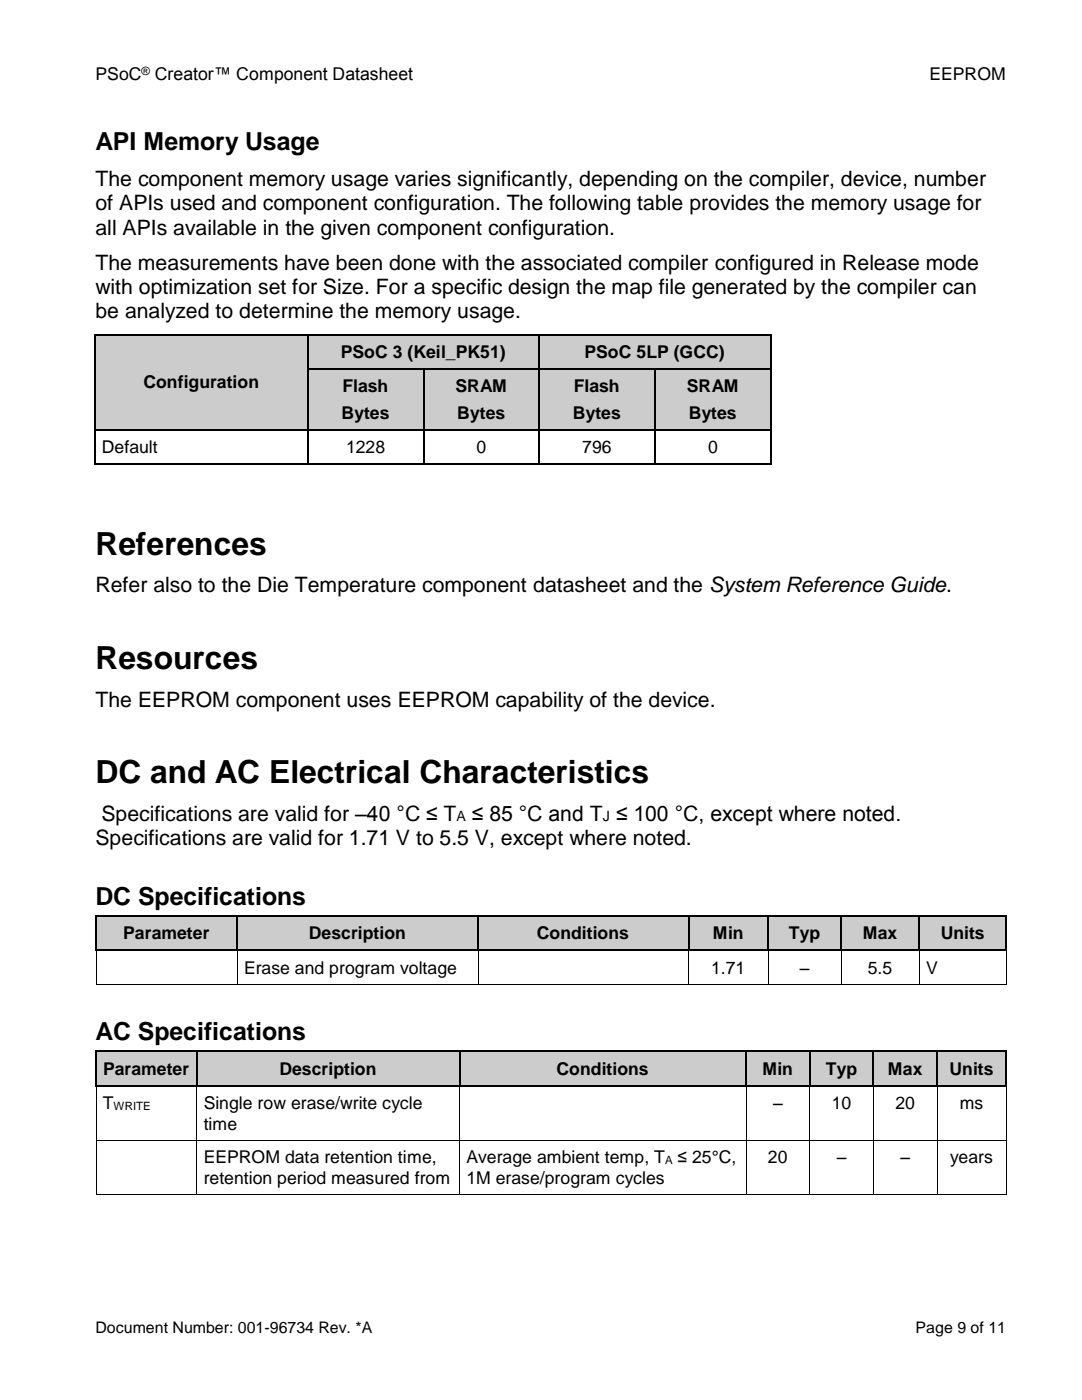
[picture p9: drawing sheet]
<svg xmlns="http://www.w3.org/2000/svg" width="216mm" height="279mm" viewBox="0 0 216 279" stroke-linecap="round" stroke-linejoin="round" font-family="sans-serif">
<defs><g id="words">
<g font-size="6.3">
<text x="19" y="110.8">References</text>
<text x="19" y="133.5">Resources</text>
<text x="19" y="156.3">DC and AC Electrical Characteristics</text>
</g>
<g font-size="5">
<text x="19" y="30">API Memory Usage</text>
<text x="19" y="180.5">DC Specifications</text>
<text x="19" y="207.6">AC Specifications</text>
</g>
<g font-size="4.2">
<text x="19" y="37.1">The component memory usage varies significantly, depending on the compiler, device, number</text>
<text x="19" y="42">of APIs used and component configuration. The following table provides the memory usage for</text>
<text x="19" y="46.8">all APIs available in the given component configuration.</text>
<text x="19" y="53.8">The measurements have been done with the associated compiler configured in Release mode</text>
<text x="19" y="58.7">with optimization set for Size. For a specific design the map file generated by the compiler can</text>
<text x="19" y="63.5">be analyzed to determine the memory usage.</text>
<text x="19" y="118.2">Refer also to the Die Temperature component datasheet and the System Reference Guide.</text>
<text x="19" y="141">The EEPROM component uses EEPROM capability of the device.</text>
<text x="20.2" y="163.8">Specifications are valid for –40 °C ≤ T</text>
<text x="94.2" y="163.8">≤ 85 °C and T ≤ 100 °C, except where noted.</text>
<text x="19" y="168.6">Specifications are valid for 1.71 V to 5.5 V, except where noted.</text>
</g>
<g font-size="3.5">
<text x="19" y="16">PSoC</text>
<text x="30.9" y="16">Creator™ Component Datasheet</text>
<text x="185.5" y="16">EEPROM</text>
<text x="68" y="71.4">PSoC 3 (Keil_PK51)</text>
<text x="116.7" y="71.4">PSoC 5LP (GCC)</text>
<text x="28.6" y="77.5">Configuration</text>
<text x="68.2" y="83.6">Bytes</text>
<text x="68.3" y="78.2">Flash</text>
<text x="90.9" y="78.2">SRAM</text>
<text x="91.2" y="83.6">Bytes</text>
<text x="114.3" y="83.6">Bytes</text>
<text x="114.5" y="78.2">Flash</text>
<text x="137.1" y="78.2">SRAM</text>
<text x="137.4" y="83.6">Bytes</text>
<text x="20.3" y="90.5">Default</text>
<text x="69.1" y="90.5">1228</text>
<text x="95.1" y="90.5">0</text>
<text x="116.2" y="90.5">796</text>
<text x="141.3" y="90.5">0</text>
<text x="24.6" y="187.4">Parameter</text>
<text x="61.6" y="187.4">Description</text>
<text x="107.1" y="187.4">Conditions</text>
<text x="142.3" y="187.4">Min</text>
<text x="157.4" y="187.4">Typ</text>
<text x="172.2" y="187.4">Max</text>
<text x="187.7" y="187.4">Units</text>
<text x="48.7" y="194.4">Erase and program voltage</text>
<text x="141.9" y="194.4">1.71</text>
<text x="159.6" y="194.4">–</text>
<text x="173.2" y="194.4">5.5</text>
<text x="184.8" y="194.4">V</text>
<text x="20.6" y="214.5">Parameter</text>
<text x="55.8" y="214.5">Description</text>
<text x="111.1" y="214.5">Conditions</text>
<text x="152.2" y="214.5">Min</text>
<text x="164.8" y="214.5">Typ</text>
<text x="177.2" y="214.5">Max</text>
<text x="189.5" y="214.5">Units</text>
<text x="20.5" y="221.4">T</text>
<text x="40.6" y="221.4">Single row erase/write cycle</text>
<text x="154.2" y="221.4">–</text>
<text x="166" y="221.4">10</text>
<text x="178.7" y="221.4">20</text>
<text x="191.5" y="221.4">ms</text>
<text x="40.6" y="225.4">time</text>
<text x="40.6" y="232.2">EEPROM data retention time,</text>
<text x="93.1" y="232.2">Average ambient temp, T</text>
<text x="135.2" y="232.2">≤ 25°C,</text>
<text x="153.2" y="232.2">20</text>
<text x="167" y="232.2">–</text>
<text x="179.7" y="232.2">–</text>
<text x="189.6" y="232.2">years</text>
<text x="40.6" y="236.3">retention period measured from</text>
<text x="93.1" y="236.3">1M erase/program cycles</text>
</g>
<g font-size="3.2">
<text x="19" y="266.1">Document Number: 001-96734 Rev. *A</text>
<text x="182.7" y="266.1">Page 9 of 11</text>
</g>
<g font-size="2.8">
<text x="91.1" y="163.9">A</text>
<text x="120.3" y="163.9">J</text>
</g>
<g font-size="2.3">
<text x="28.2" y="14.9">®</text>
<text x="22.6" y="221.5">WRITE</text>
<text x="132.7" y="232.4">A</text>
</g>
</g></defs>
<g fill="#ccc">
<path d="M19 66.9h42.3v18.8h-42.3z" fill-rule="evenodd"/>
<path d="M19 73h42.3v6.6h-42.3z" fill-rule="evenodd"/>
<path d="M61.6 66.9h45.9v6.6h-45.9z" fill-rule="evenodd"/>
<path d="M61.6 66.9h45.9v6.6h-45.9z" fill-rule="evenodd"/>
<path d="M107.7 66.9h46v6.6h-46z" fill-rule="evenodd"/>
<path d="M109.5 66.9h42.4v6.6h-42.4z" fill-rule="evenodd"/>
</g>
<g fill="#000">
<path d="M18.8 66.6h.2v.3h-.2z" fill-rule="evenodd"/>
<path d="M18.8 66.6h.2v.3h-.2z" fill-rule="evenodd"/>
<path d="M61.3 66.6h.3v.3h-.3z" fill-rule="evenodd"/>
<path d="M107.5 66.6h.2v.3h-.2z" fill-rule="evenodd"/>
<path d="M153.7 66.6h.2v.3h-.2z" fill-rule="evenodd"/>
<path d="M153.7 66.6h.2v.3h-.2z" fill-rule="evenodd"/>
</g>
<path d="M18.9 66.9v6.6M19 66.8h42.3M61.4 66.9v6.6M61.6 66.8h45.9M107.6 66.9v6.6M107.7 66.8h46M153.8 66.9v6.6" fill="none" stroke="#000" stroke-width=".25"/>
<g fill="#ccc">
<path d="M61.6 73.8h22.8v11.9h-22.8z" fill-rule="evenodd"/>
<path d="M61.6 73.8h22.8v6.6h-22.8z" fill-rule="evenodd"/>
<path d="M61.6 80.4h22.8v5.3h-22.8z" fill-rule="evenodd"/>
<path d="M84.6 73.8h22.9v11.9h-22.9z" fill-rule="evenodd"/>
<path d="M86.4 73.8h19.3v6.6h-19.3z" fill-rule="evenodd"/>
<path d="M86.4 80.4h19.3v5.3h-19.3z" fill-rule="evenodd"/>
<path d="M107.7 73.8h22.9v11.9h-22.9z" fill-rule="evenodd"/>
<path d="M109.5 73.8h19.3v6.6h-19.3z" fill-rule="evenodd"/>
<path d="M109.5 80.4h19.3v5.3h-19.3z" fill-rule="evenodd"/>
<path d="M130.8 73.8h22.9v11.9h-22.9z" fill-rule="evenodd"/>
<path d="M132.6 73.8h19.3v6.6h-19.3z" fill-rule="evenodd"/>
<path d="M132.6 80.4h19.3v5.3h-19.3z" fill-rule="evenodd"/>
</g>
<g fill="#000">
<path d="M18.8 73.5h.2v.3h-.2z" fill-rule="evenodd"/>
<path d="M61.3 73.5h.3v.3h-.3z" fill-rule="evenodd"/>
<path d="M84.4 73.5h.2v.3h-.2z" fill-rule="evenodd"/>
<path d="M107.5 73.5h.2v.3h-.2z" fill-rule="evenodd"/>
<path d="M130.6 73.5h.2v.3h-.2z" fill-rule="evenodd"/>
<path d="M153.7 73.5h.2v.3h-.2z" fill-rule="evenodd"/>
<path d="M18.8 85.7h.2v.2h-.2z" fill-rule="evenodd"/>
<path d="M18.8 92.6h.2v.2h-.2z" fill-rule="evenodd"/>
<path d="M18.8 92.6h.2v.2h-.2z" fill-rule="evenodd"/>
<path d="M61.3 85.7h.3v.2h-.3z" fill-rule="evenodd"/>
<path d="M61.3 92.6h.3v.2h-.3z" fill-rule="evenodd"/>
<path d="M84.4 85.7h.2v.2h-.2z" fill-rule="evenodd"/>
<path d="M84.4 92.6h.2v.2h-.2z" fill-rule="evenodd"/>
<path d="M107.5 85.7h.2v.2h-.2z" fill-rule="evenodd"/>
<path d="M107.5 92.6h.2v.2h-.2z" fill-rule="evenodd"/>
<path d="M130.6 85.7h.2v.2h-.2z" fill-rule="evenodd"/>
<path d="M130.6 92.6h.2v.2h-.2z" fill-rule="evenodd"/>
<path d="M153.7 85.7h.2v.2h-.2z" fill-rule="evenodd"/>
<path d="M153.7 92.6h.2v.2h-.2z" fill-rule="evenodd"/>
<path d="M153.7 92.6h.2v.2h-.2z" fill-rule="evenodd"/>
</g>
<g fill="none" stroke="#000" stroke-width=".25">
<path d="M18.9 73.8v11.9M61.4 73.8v11.9M61.6 73.6h22.8M84.5 73.8v11.9M84.6 73.6h22.9M107.6 73.8v11.9M107.7 73.6h22.9M130.7 73.8v11.9M130.8 73.6h22.9M153.8 73.8v11.9M18.9 85.9v6.7M19 85.8h42.3"/>
<path d="M19 92.7h42.3M61.4 85.9v6.7M61.6 85.8h22.8M61.6 92.7h22.8M84.5 85.9v6.7M84.6 85.8h22.9M84.6 92.7h22.9M107.6 85.9v6.7M107.7 85.8h22.9M107.7 92.7h22.9M130.7 85.9v6.7M130.8 85.8h22.9"/>
<path d="M130.8 92.7h22.9M153.8 85.9v6.7"/>
</g>
<g fill="#ccc">
<path d="M19.3 182.9h27.9v6.7h-27.9z" fill-rule="evenodd"/>
<path d="M19.3 182.9h27.9v6.7h-27.9z" fill-rule="evenodd"/>
<path d="M47.5 182.9h47.7v6.7h-47.7z" fill-rule="evenodd"/>
<path d="M47.5 182.9h47.7v6.7h-47.7z" fill-rule="evenodd"/>
<path d="M95.5 182.9h41.8v6.7h-41.8z" fill-rule="evenodd"/>
<path d="M95.5 182.9h41.8v6.7h-41.8z" fill-rule="evenodd"/>
<path d="M137.5 182.9h15.6v6.7h-15.6z" fill-rule="evenodd"/>
<path d="M137.5 182.9h15.6v6.7h-15.6z" fill-rule="evenodd"/>
<path d="M153.4 182.9h14.3v6.7h-14.3z" fill-rule="evenodd"/>
<path d="M153.4 182.9h14.3v6.7h-14.3z" fill-rule="evenodd"/>
<path d="M168 182.9h15.3v6.7h-15.3z" fill-rule="evenodd"/>
<path d="M168 182.9h15.3v6.7h-15.3z" fill-rule="evenodd"/>
<path d="M183.6 182.9h17.1v6.7h-17.1z" fill-rule="evenodd"/>
<path d="M183.6 182.9h17.1v6.7h-17.1z" fill-rule="evenodd"/>
</g>
<g fill="#000">
<path d="M19 182.7h.3v.2h-.3z" fill-rule="evenodd"/>
<path d="M19 182.7h.3v.2h-.3z" fill-rule="evenodd"/>
<path d="M19 189.6h.3v.2h-.3z" fill-rule="evenodd"/>
<path d="M19 189.6h.3v.2h-.3z" fill-rule="evenodd"/>
<path d="M19.1 196.5h.2v.1h-.2z" fill-rule="evenodd"/>
<path d="M19.1 196.5h.2v.1h-.2z" fill-rule="evenodd"/>
<path d="M19.3 189.6h.3v.2h-.3z" fill-rule="evenodd"/>
<path d="M47.2 182.7h.3v.2h-.3z" fill-rule="evenodd"/>
<path d="M47.2 189.6h.3v.2h-.3z" fill-rule="evenodd"/>
<path d="M47.3 196.5h.1v.1h-.1z" fill-rule="evenodd"/>
<path d="M47.5 189.6h.2v.2h-.2z" fill-rule="evenodd"/>
<path d="M95.3 182.7h.2v.2h-.2z" fill-rule="evenodd"/>
<path d="M95.3 189.6h.2v.2h-.2z" fill-rule="evenodd"/>
<path d="M95.3 196.5h.2v.1h-.2z" fill-rule="evenodd"/>
<path d="M95.5 189.6h.3v.2h-.3z" fill-rule="evenodd"/>
<path d="M137.3 182.7h.2v.2h-.2z" fill-rule="evenodd"/>
<path d="M137.3 189.6h.2v.2h-.2z" fill-rule="evenodd"/>
<path d="M137.3 196.5h.2v.1h-.2z" fill-rule="evenodd"/>
<path d="M137.5 189.6h.3v.2h-.3z" fill-rule="evenodd"/>
<path d="M153.1 182.7h.3v.2h-.3z" fill-rule="evenodd"/>
<path d="M153.1 189.6h.3v.2h-.3z" fill-rule="evenodd"/>
<path d="M153.2 196.5h.2v.1h-.2z" fill-rule="evenodd"/>
<path d="M153.4 189.6h.3v.2h-.3z" fill-rule="evenodd"/>
<path d="M167.7 182.7h.3v.2h-.3z" fill-rule="evenodd"/>
<path d="M167.7 189.6h.3v.2h-.3z" fill-rule="evenodd"/>
<path d="M167.8 196.5h.1v.1h-.1z" fill-rule="evenodd"/>
<path d="M168 189.6h.2v.2h-.2z" fill-rule="evenodd"/>
<path d="M183.3 182.7h.3v.2h-.3z" fill-rule="evenodd"/>
<path d="M183.3 189.6h.3v.2h-.3z" fill-rule="evenodd"/>
<path d="M183.4 196.5h.2v.1h-.2z" fill-rule="evenodd"/>
<path d="M183.6 189.6h.2v.2h-.2z" fill-rule="evenodd"/>
<path d="M200.7 182.7h.2v.2h-.2z" fill-rule="evenodd"/>
<path d="M200.7 182.7h.2v.2h-.2z" fill-rule="evenodd"/>
<path d="M200.7 189.6h.2v.2h-.2z" fill-rule="evenodd"/>
<path d="M200.7 189.6h.2v.2h-.2z" fill-rule="evenodd"/>
<path d="M200.7 196.5h.2v.1h-.2z" fill-rule="evenodd"/>
<path d="M200.7 196.5h.2v.1h-.2z" fill-rule="evenodd"/>
</g>
<g fill="none" stroke="#000" stroke-width=".25">
<path d="M19.2 182.9v6.7M19.3 182.8h27.9M19.6 189.7h27.6M47.3 182.9v6.7M47.5 182.8h47.8M47.7 189.7h47.6M95.4 182.9v6.7M95.5 182.8h41.8M95.8 189.7h41.5M137.4 182.9v6.7M137.5 182.8h15.6M137.8 189.7h15.3"/>
<path d="M153.3 182.9v6.7M153.4 182.8h14.3M153.7 189.7h14M167.8 182.9v6.7M168 182.8h15.3M168.2 189.7h15.1M183.5 182.9v6.7M183.6 182.8h17.1M183.8 189.7h16.9M200.8 182.9v6.7"/>
</g>
<g fill="none" stroke="#000" stroke-width=".2">
<path d="M19.2 189.8v6.7M19.3 196.5h28M47.3 189.8v6.7M47.4 196.5h47.9M95.4 189.8v6.7M95.5 196.5h41.8M137.4 189.8v6.7M137.5 196.5h15.7M153.3 189.8v6.7M153.4 196.5h14.4M167.8 189.8v6.7M167.9 196.5h15.5"/>
<path d="M183.5 189.8v6.7M183.6 196.5h17.1M200.8 189.8v6.7"/>
</g>
<g fill="#ccc">
<path d="M19.3 210h19.9v6.6h-19.9z" fill-rule="evenodd"/>
<path d="M19.3 210h19.9v6.6h-19.9z" fill-rule="evenodd"/>
<path d="M39.4 210h52.2v6.6h-52.2z" fill-rule="evenodd"/>
<path d="M39.4 210h52.2v6.6h-52.2z" fill-rule="evenodd"/>
<path d="M91.8 210h56.9v6.6h-56.9z" fill-rule="evenodd"/>
<path d="M91.8 210h56.9v6.6h-56.9z" fill-rule="evenodd"/>
<path d="M149 210h12.5v6.6h-12.5z" fill-rule="evenodd"/>
<path d="M149 210h12.5v6.6h-12.5z" fill-rule="evenodd"/>
<path d="M161.7 210h12.5v6.6h-12.5z" fill-rule="evenodd"/>
<path d="M161.7 210h12.5v6.6h-12.5z" fill-rule="evenodd"/>
<path d="M174.4 210h12.5v6.6h-12.5z" fill-rule="evenodd"/>
<path d="M174.4 210h12.5v6.6h-12.5z" fill-rule="evenodd"/>
<path d="M187.1 210h13.6v6.6h-13.6z" fill-rule="evenodd"/>
<path d="M187.1 210h13.6v6.6h-13.6z" fill-rule="evenodd"/>
</g>
<g fill="#000">
<path d="M19 209.7h.3v.3h-.3z" fill-rule="evenodd"/>
<path d="M19 209.7h.3v.3h-.3z" fill-rule="evenodd"/>
<path d="M19 216.6h.3v.2h-.3z" fill-rule="evenodd"/>
<path d="M19 216.6h.3v.2h-.3z" fill-rule="evenodd"/>
<path d="M19.3 216.6h.3v.2h-.3z" fill-rule="evenodd"/>
<path d="M39.2 209.7h.2v.3h-.2z" fill-rule="evenodd"/>
<path d="M39.2 216.6h.2v.2h-.2z" fill-rule="evenodd"/>
<path d="M39.4 216.6h.3v.2h-.3z" fill-rule="evenodd"/>
<path d="M91.6 209.7h.2v.3h-.2z" fill-rule="evenodd"/>
<path d="M91.6 216.6h.2v.2h-.2z" fill-rule="evenodd"/>
<path d="M91.8 216.6h.3v.2h-.3z" fill-rule="evenodd"/>
<path d="M148.7 209.7h.3v.3h-.3z" fill-rule="evenodd"/>
<path d="M148.7 216.6h.3v.2h-.3z" fill-rule="evenodd"/>
<path d="M149 216.6h.2v.2h-.2z" fill-rule="evenodd"/>
<path d="M161.5 209.7h.2v.3h-.2z" fill-rule="evenodd"/>
<path d="M161.5 216.6h.2v.2h-.2z" fill-rule="evenodd"/>
<path d="M161.7 216.6h.3v.2h-.3z" fill-rule="evenodd"/>
<path d="M174.2 209.7h.2v.3h-.2z" fill-rule="evenodd"/>
<path d="M174.2 216.6h.2v.2h-.2z" fill-rule="evenodd"/>
<path d="M174.4 216.6h.3v.2h-.3z" fill-rule="evenodd"/>
<path d="M186.9 209.7h.2v.3h-.2z" fill-rule="evenodd"/>
<path d="M186.9 216.6h.2v.2h-.2z" fill-rule="evenodd"/>
<path d="M187.1 216.6h.3v.2h-.3z" fill-rule="evenodd"/>
<path d="M200.7 209.7h.2v.3h-.2z" fill-rule="evenodd"/>
<path d="M200.7 209.7h.2v.3h-.2z" fill-rule="evenodd"/>
<path d="M200.7 216.6h.2v.2h-.2z" fill-rule="evenodd"/>
<path d="M200.7 216.6h.2v.2h-.2z" fill-rule="evenodd"/>
<path d="M19.1 227.5h.2v.2h-.2z" fill-rule="evenodd"/>
<path d="M19.1 238.3h.2v.2h-.2z" fill-rule="evenodd"/>
<path d="M19.1 238.3h.2v.2h-.2z" fill-rule="evenodd"/>
<path d="M39.2 227.5h.2v.2h-.2z" fill-rule="evenodd"/>
<path d="M39.2 238.3h.2v.2h-.2z" fill-rule="evenodd"/>
<path d="M91.6 227.5h.2v.2h-.2z" fill-rule="evenodd"/>
<path d="M91.6 238.3h.2v.2h-.2z" fill-rule="evenodd"/>
<path d="M148.8 227.5h.2v.2h-.2z" fill-rule="evenodd"/>
<path d="M148.8 238.3h.2v.2h-.2z" fill-rule="evenodd"/>
<path d="M161.5 227.5h.2v.2h-.2z" fill-rule="evenodd"/>
<path d="M161.5 238.3h.2v.2h-.2z" fill-rule="evenodd"/>
<path d="M174.2 227.5h.2v.2h-.2z" fill-rule="evenodd"/>
<path d="M174.2 238.3h.2v.2h-.2z" fill-rule="evenodd"/>
<path d="M186.9 227.5h.2v.2h-.2z" fill-rule="evenodd"/>
<path d="M186.9 238.3h.2v.2h-.2z" fill-rule="evenodd"/>
<path d="M200.7 227.5h.2v.2h-.2z" fill-rule="evenodd"/>
<path d="M200.7 238.3h.2v.2h-.2z" fill-rule="evenodd"/>
<path d="M200.7 238.3h.2v.2h-.2z" fill-rule="evenodd"/>
</g>
<g fill="none" stroke="#000" stroke-width=".25">
<path d="M19.2 210v6.6M19.3 209.8h19.9M19.6 216.7h19.6M39.3 210v6.6M39.4 209.8h52.2M39.7 216.7h51.9M91.7 210v6.6M91.8 209.8h56.9M92.1 216.7h56.6M148.9 210v6.6M149 209.8h12.5M149.2 216.7h12.3"/>
<path d="M161.6 210v6.6M161.7 209.8h12.5M162 216.7h12.2M174.3 210v6.6M174.4 209.8h12.5M174.7 216.7h12.2M187 210v6.6M187.1 209.8h13.6M187.4 216.7h13.3M200.8 210v6.6"/>
</g>
<g fill="none" stroke="#000" stroke-width=".2">
<path d="M19.2 216.8v10.7M39.3 216.8v10.7M91.7 216.8v10.7M148.9 216.8v10.7M161.6 216.8v10.7M174.3 216.8v10.7M187 216.8v10.7M200.8 216.8v10.7M19.2 227.7v10.6M19.3 227.6h19.9M19.3 238.4h19.9M39.3 227.7v10.6"/>
<path d="M39.4 227.6h52.2M39.4 238.4h52.2M91.7 227.7v10.6M91.8 227.6h57M91.8 238.4h57M148.9 227.7v10.6M149 227.6h12.5M149 238.4h12.5M161.6 227.7v10.6M161.7 227.6h12.5M161.7 238.4h12.5M174.3 227.7v10.6"/>
<path d="M174.4 227.6h12.5M174.4 238.4h12.5M187 227.7v10.6M187.1 227.6h13.6M187.1 238.4h13.6M200.8 227.7v10.6"/>
</g>
<use href="#words"/>
</svg>
